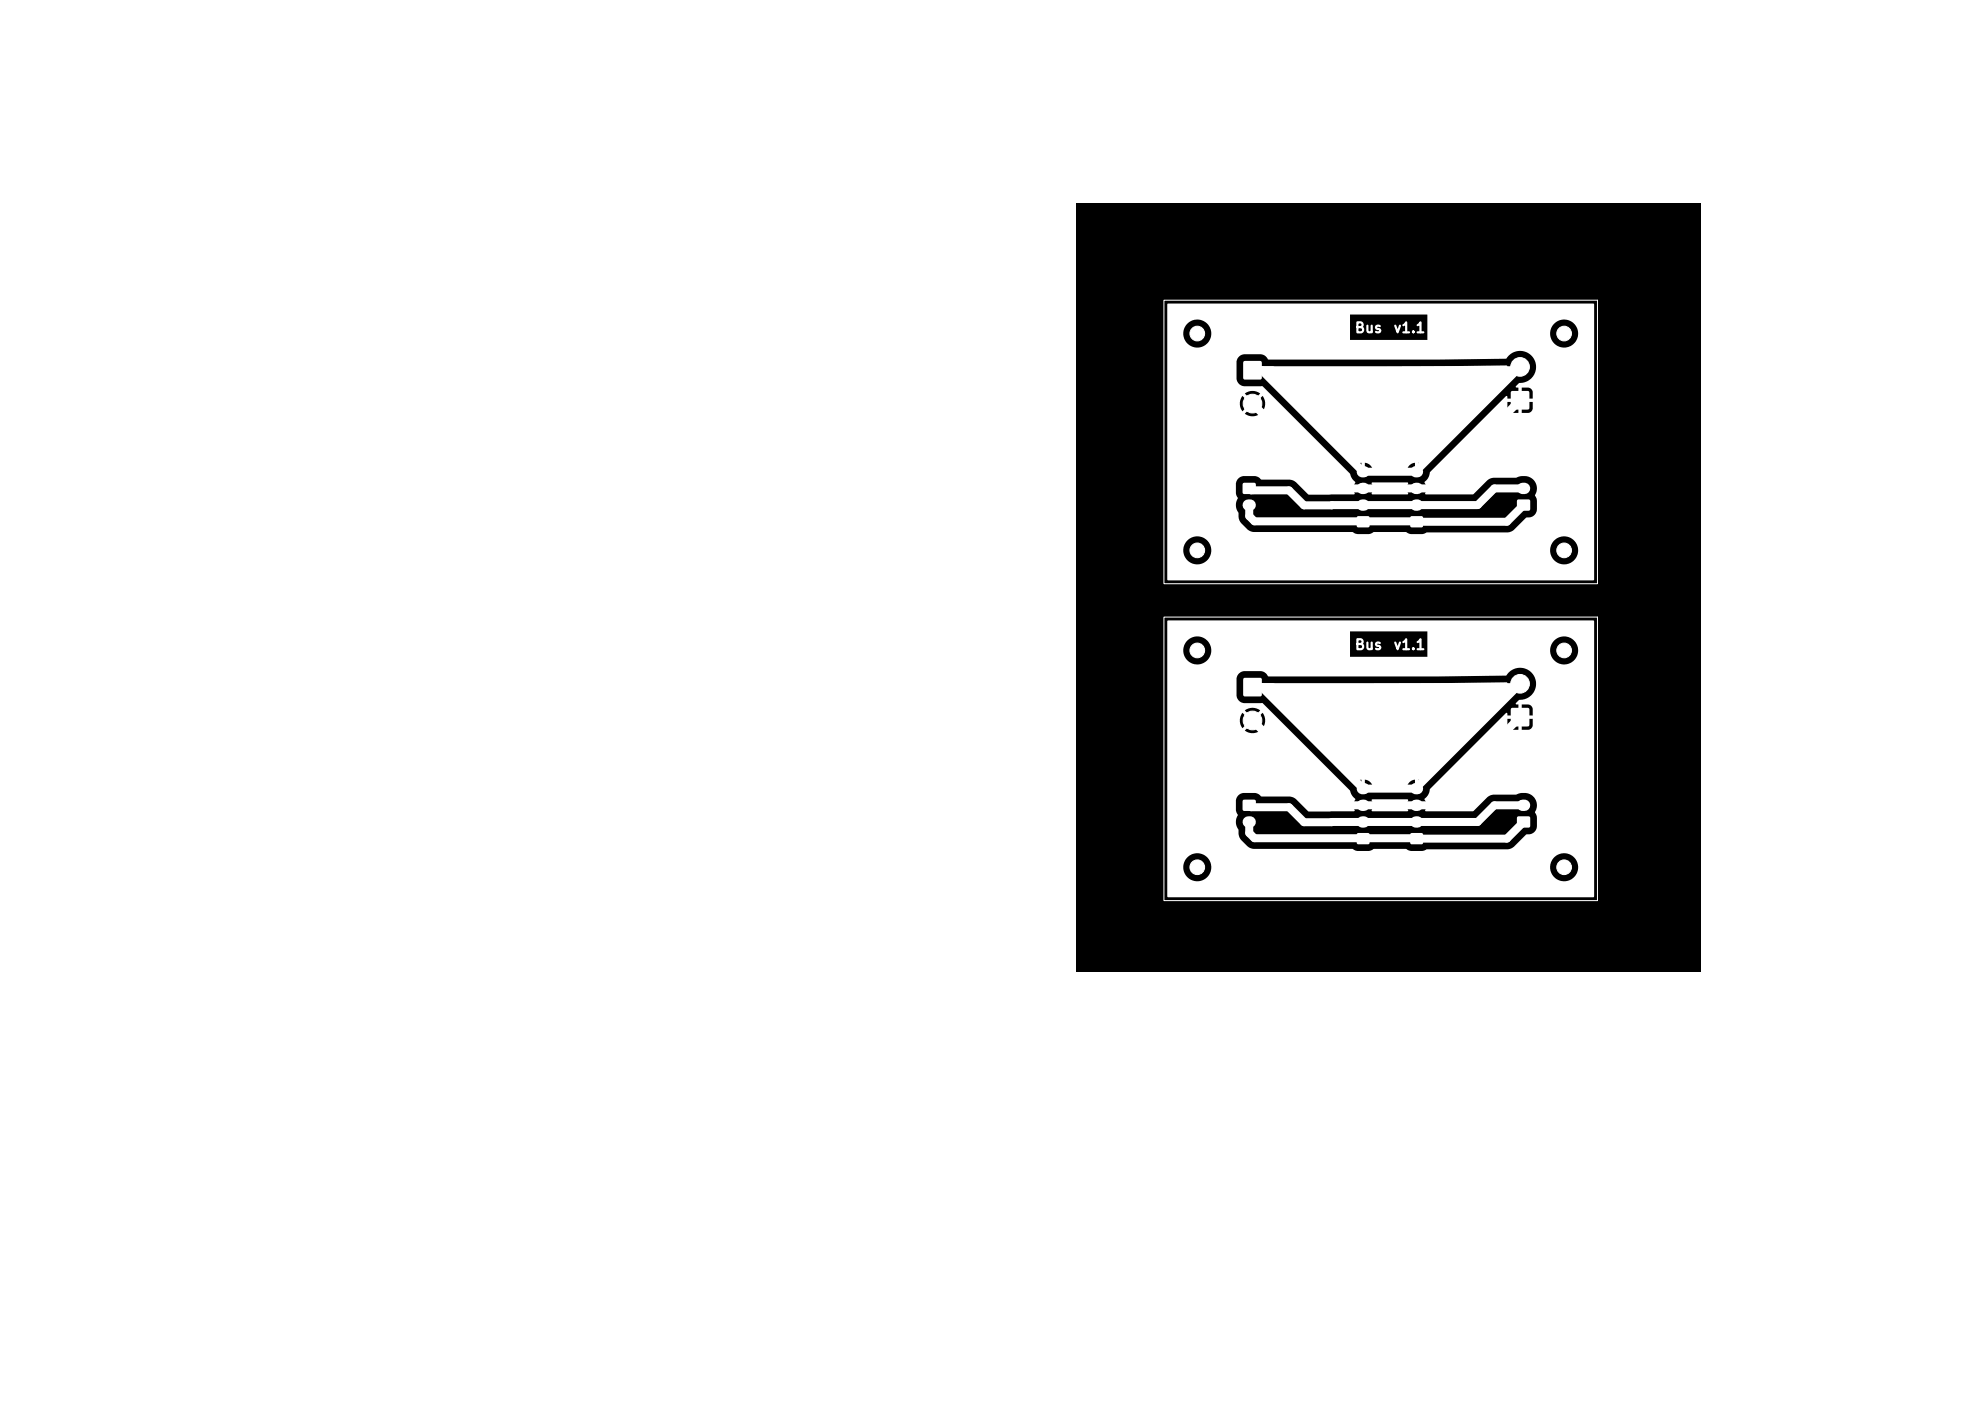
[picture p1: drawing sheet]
<svg xmlns="http://www.w3.org/2000/svg" width="297mm" height="210mm" viewBox="0 0 297 210" stroke-linecap="round" stroke-linejoin="round" font-family="sans-serif">
<defs><g id="words">
<g font-size="1.5" fill="#fff">
<text x="203" y="50.3">Bus</text>
<text x="208.8" y="50.3">v1.1</text>
<text x="203" y="97.8">Bus</text>
<text x="208.8" y="97.8">v1.1</text>
</g>
</g></defs>
<path d="M161.4 30.5h93.5v115.1h-93.5z" fill="#000"/>
<path d="M226.6 106.2h2.6v2.6h-2.6z" fill="#fff"/>
<circle cx="227.9" cy="102.5" r="1.4" fill="#fff" stroke="#fff" stroke-width=".15"/>
<path d="M227.5 122.4h1.8v1.6h-1.8z" fill="#fff"/>
<path d="M228.3 120.7h.3" fill="none" stroke="#fff" stroke-width="1.7"/>
<path d="M203.5 124.9h1.8v1.6h-1.8z" fill="#fff"/>
<path d="M204.2 118.2h.3M204.2 123.2h.3M204.2 120.7h.3" fill="none" stroke="#fff" stroke-width="1.7"/>
<path d="M186.4 119.9h1.8v1.6h-1.8z" fill="#fff"/>
<path d="M187.1 123.2h.3" fill="none" stroke="#fff" stroke-width="1.7"/>
<path d="M211.5 124.9h1.8v1.6h-1.8z" fill="#fff"/>
<path d="M212.3 118.2h.2M212.3 123.2h.2M212.3 120.7h.2" fill="none" stroke="#fff" stroke-width="1.7"/>
<path d="M186.5 101.7h2.6v2.6h-2.6z" fill="#fff"/>
<circle cx="187.8" cy="108" r="1.4" fill="#fff" stroke="#fff" stroke-width=".15"/>
<path d="M186.5 54.2h2.6v2.6h-2.6z" fill="#fff"/>
<circle cx="187.8" cy="60.5" r="1.4" fill="#fff" stroke="#fff" stroke-width=".15"/>
<path d="M211.5 77.4h1.8v1.6h-1.8z" fill="#fff"/>
<path d="M212.3 75.7h.2M212.3 73.2h.2M212.3 70.7h.2" fill="none" stroke="#fff" stroke-width="1.7"/>
<path d="M186.4 72.4h1.8v1.6h-1.8z" fill="#fff"/>
<path d="M187.1 75.7h.3" fill="none" stroke="#fff" stroke-width="1.7"/>
<path d="M203.5 77.4h1.8v1.6h-1.8z" fill="#fff"/>
<path d="M204.2 75.7h.3M204.2 73.2h.3M204.2 70.7h.3" fill="none" stroke="#fff" stroke-width="1.7"/>
<path d="M227.5 74.9h1.8v1.6h-1.8z" fill="#fff"/>
<path d="M228.3 73.2h.3" fill="none" stroke="#fff" stroke-width="1.7"/>
<path d="M226.6 58.7h2.6v2.6h-2.6z" fill="#fff"/>
<g fill="#fff" stroke="#fff" stroke-width=".15">
<circle cx="227.9" cy="55" r="1.4"/>
<circle cx="179.5" cy="130" r="1.1"/>
<circle cx="234.5" cy="97.5" r="1.1"/>
<circle cx="234.5" cy="130" r="1.1"/>
<circle cx="179.5" cy="97.5" r="1.1"/>
<circle cx="179.5" cy="50" r="1.1"/>
<circle cx="234.5" cy="82.5" r="1.1"/>
<circle cx="234.5" cy="50" r="1.1"/>
<circle cx="179.5" cy="82.5" r="1.1"/>
</g>
<path d="M187.8 55.5h39.6M227.9 55l-15.5 15.5v.2h-8l-15.2-15.2M187.3 75.7v1.7l.8 .7 24.3 .1h13.5l2.5-2.5M187.3 73.2l.3 .3h5.7l2.2 2.3 26-.1 2.5-2.5h4.4M204.4 78.1v.1M227.9 60l-13.2 13.2h-14.2l-12.7-12.7M187.8 103h39.6M227.9 107.5l-13.2 13.2h-14.2l-12.7-12.7M227.9 102.5l-15.5 15.5v.2h-8l-15.2-15.2M187.3 123.2v1.7l.8 .7 24.3 .1h13.5l2.5-2.5M187.3 120.7l.3 .3h5.7l2.2 2.3 26-.1 2.5-2.5h4.4M204.4 125.6v.1" fill="none" stroke="#fff" stroke-width="1.2"/>
<g fill="#fff">
<path d="M188.4 55.3l37.6-.5a2.42 2.42 0 0 0 .4 1.5l-13 13.3-.8-.2v.9h-.5v-.9a1.35 1.35 0 0 0-1.2 1l-.1 .1h-4.9l-.1-.1a1.35 1.35 0 0 0-1.2-1v.9h-.5v-.9l-.8 .2-13.6-13v-.9h-.9z"/>
<path d="M204.9 73h.9l-.2-.6 .2-.1h5.2l.1 .2-.2 .5h.9l.1 .3-.1 .2h-.9l.2 .5-.1 .1h-5.2l-.2-.1 .2-.5-.9-.1z"/>
<path d="M175 45.5h64v4.4h-2.4a2.1 2.1 0 0 0-2.7-1.9 2.1 2.1 0 0 0-1.3 3h-18.6v-3.9h-11.6v2.8h-20.8v-.3a2.1 2.1 0 0 0-3.4-1.2 2.1 2.1 0 0 0 .5 3.5 2.1 2.1 0 0 0 2.9-2h20.8v1.1h30.2a2.1 2.1 0 0 0 2.5 1 2.1 2.1 0 0 0 1.5-2.1h2.4v23.2h-8.6v-.2a2.03 2.03 0 0 0-3-1.3h-3.5l-.5 .1-.4 .3-2.2 2.1h-7l-.1-.1 .1-.5h-.8l-.1-.1v-.4h.9l-.2-.7a2.4 2.4 0 0 0 .8-1.6l11.4-11.3h.2v.3l1.2 .1v.4l-1.2 .1v.9a.74 .74 0 0 0 .7 .7h.9l.1-1.3 .4 .1v1.2l1.3-.1 .2-.2 .2-.3v-1l-1.1-.1-.2-.1v-.3l.2-.1h1.1l-.1-1.2-.2-.2-.3-.2h-1.1v1.1v.2l-.4-.1-.1-1.2h-.3l-.1-.1 .6-.6a2.42 2.42 0 0 0 2.2-3.6 2.42 2.42 0 0 0-4.2 0l-10.1 .1-25.6-.1a1.24 1.24 0 0 0-1.1-.7h-2.6l-.4 .2-.3 .2-.3 .7v2.5a1.24 1.24 0 0 0 1.2 1.2h2.7l2.5 2.5h-2.1l-.1-.5-.3-.6-.9 .9-.3-.4 .8-.8a1.88 1.88 0 0 0-2.3 0l.8 .8v.2l-.3 .2-.8-.9-.1 .1a1.89 1.89 0 0 0 .1 2.3l.8-.8 .1-.1 .2 .2v.2l-.8 .8a1.88 1.88 0 0 0 2.3 0l-.8-.8v-.1l.3-.3 .9 .9 .3-.6 .1-.7h2.1l10.6 10.7a2.23 2.23 0 0 0 .8 1.2l-.3 .7h.9l.1 .3-.1 .2h-.9l.2 .4-.1 .2h-6.8l-1.9-1.8-.7-.4h-4.6a1.25 1.25 0 0 0-.9-.5h-1.8l-.4 .1-.3 .3-.3 .7v1.5l.3 .6a2.19 2.19 0 0 0 .1 2.3v.8l.2 .5 1.1 1.2 .7 .3h15.1l.8 .4h1.7l.7-.4h4.8l.8 .4h1.7l.6-.3h12.1l.5-.1 .5-.3 1.8-1.8h.6a1.27 1.27 0 0 0 1-1.2v-1.5l-.3-.7 .3-.6v-.5h8.6v9.3h-2.4v-.3a2.11 2.11 0 0 0-2.2-1.7 2.11 2.11 0 0 0-2 2h-50.8v-.3a2.1 2.1 0 0 0-3.4-1.2 2.1 2.1 0 0 0 .5 3.5 2.1 2.1 0 0 0 2.9-2h50.8v.2a2.11 2.11 0 0 0 2.2 2 2.11 2.11 0 0 0 2-2.2h2.4l-.1 4.6h-63.8z"/>
<path d="M188.4 102.8l37.6-.5a2.42 2.42 0 0 0 .4 1.5l-13 13.3-.8-.2v.9h-.5v-.9a1.35 1.35 0 0 0-1.2 1l-.1 .1h-4.9l-.1-.1a1.35 1.35 0 0 0-1.2-1v.9h-.5v-.9l-.8 .2-13.6-13v-.9h-.9z"/>
<path d="M204.9 120.5h.9l-.2-.6 .2-.1h5.2l.1 .2-.2 .5h.9l.1 .3-.1 .2h-.9l.2 .5-.1 .1h-5.2l-.2-.1 .2-.5-.9-.1z"/>
<path d="M175 93h64v4.4h-2.4v-.3a2.1 2.1 0 0 0-2.8-1.6 2.1 2.1 0 0 0-1.2 3h-18.6v-3.9h-11.6v2.8h-20.8v-.3a2.1 2.1 0 0 0-3.4-1.2 2.1 2.1 0 0 0 .5 3.5 2.1 2.1 0 0 0 2.9-2h20.8v1.1h30.2a2.1 2.1 0 0 0 2.5 1 2.1 2.1 0 0 0 1.5-2.1h2.4v23.2h-8.6v-.2a1.99 1.99 0 0 0-2.7-1.4l-.4 .1h-3.4l-.5 .1-.4 .3-2.2 2.1h-7l-.1-.1 .1-.5h-.8l-.1-.1v-.4h.9l-.2-.7a2.29 2.29 0 0 0 .8-1.5l11.4-11.4h.2v.3l1.2 .1v.4l-1.2 .1v1l.3 .4 .3 .2h1v-1.1l.1-.2h.3l.1 .2v1.1h1a.74 .74 0 0 0 .7-.7v-.9l-1.1-.1h-.2v-.3l.2-.2h1.1v-.9a.74 .74 0 0 0-.7-.7h-1v1.1v.2l-.4-.1-.1-1.2h-.3l-.1-.1 .6-.6a2.42 2.42 0 0 0 2.2-3.6 2.42 2.42 0 0 0-4.2 0l-10.1 .1h-25.5l-.2-.2a1.24 1.24 0 0 0-1-.6h-2.6a1.25 1.25 0 0 0-1 1.2v2.5a1.25 1.25 0 0 0 1.2 1.1h2.7l2.5 2.5h-2.1l-.1-.5-.3-.6-.9 .9-.3-.4 .8-.8a1.88 1.88 0 0 0-2.3 0l.8 .8v.2l-.3 .2-.8-.9-.1 .1a1.89 1.89 0 0 0 .1 2.3l.8-.8 .1-.1 .2 .2v.2l-.8 .8a1.88 1.88 0 0 0 2.3 0l-.8-.8v-.1l.3-.3 .9 .9 .3-.6 .1-.7h2.1l10.6 10.7a2.23 2.23 0 0 0 .8 1.2l-.3 .7h.9l.1 .3-.1 .2h-.9l.2 .4-.1 .2h-6.8l-1.9-1.8-.7-.4h-4.6a1.25 1.25 0 0 0-.9-.5h-1.8l-.4 .1-.3 .3-.3 .7v1.5l.3 .6a2.19 2.19 0 0 0 .1 2.3v.8l.2 .5 1.1 1.2 .7 .3h15.1l.8 .4h1.7l.7-.4h4.8l.8 .4h1.7l.6-.3h12.1l.8-.2 2-2h.4a1.24 1.24 0 0 0 1.2-1.2v-1.5l-.3-.7 .3-.6v-.5h8.6v9.3h-2.4v-.3a2.11 2.11 0 0 0-2.2-1.7 2.11 2.11 0 0 0-2 2h-50.8v-.3a2.1 2.1 0 0 0-3.4-1.2 2.1 2.1 0 0 0 .5 3.5 2.1 2.1 0 0 0 2.9-2h50.8v.2a2.11 2.11 0 0 0 2.2 2 2.11 2.11 0 0 0 2-2.2h2.4l-.1 4.6h-63.8z"/>
</g>
<path d="M174.5 45h65v42.5h-65zM174.5 92.5h65v42.5h-65z" fill="none" stroke="#fff" stroke-width=".15"/>
<use href="#words"/>
</svg>
